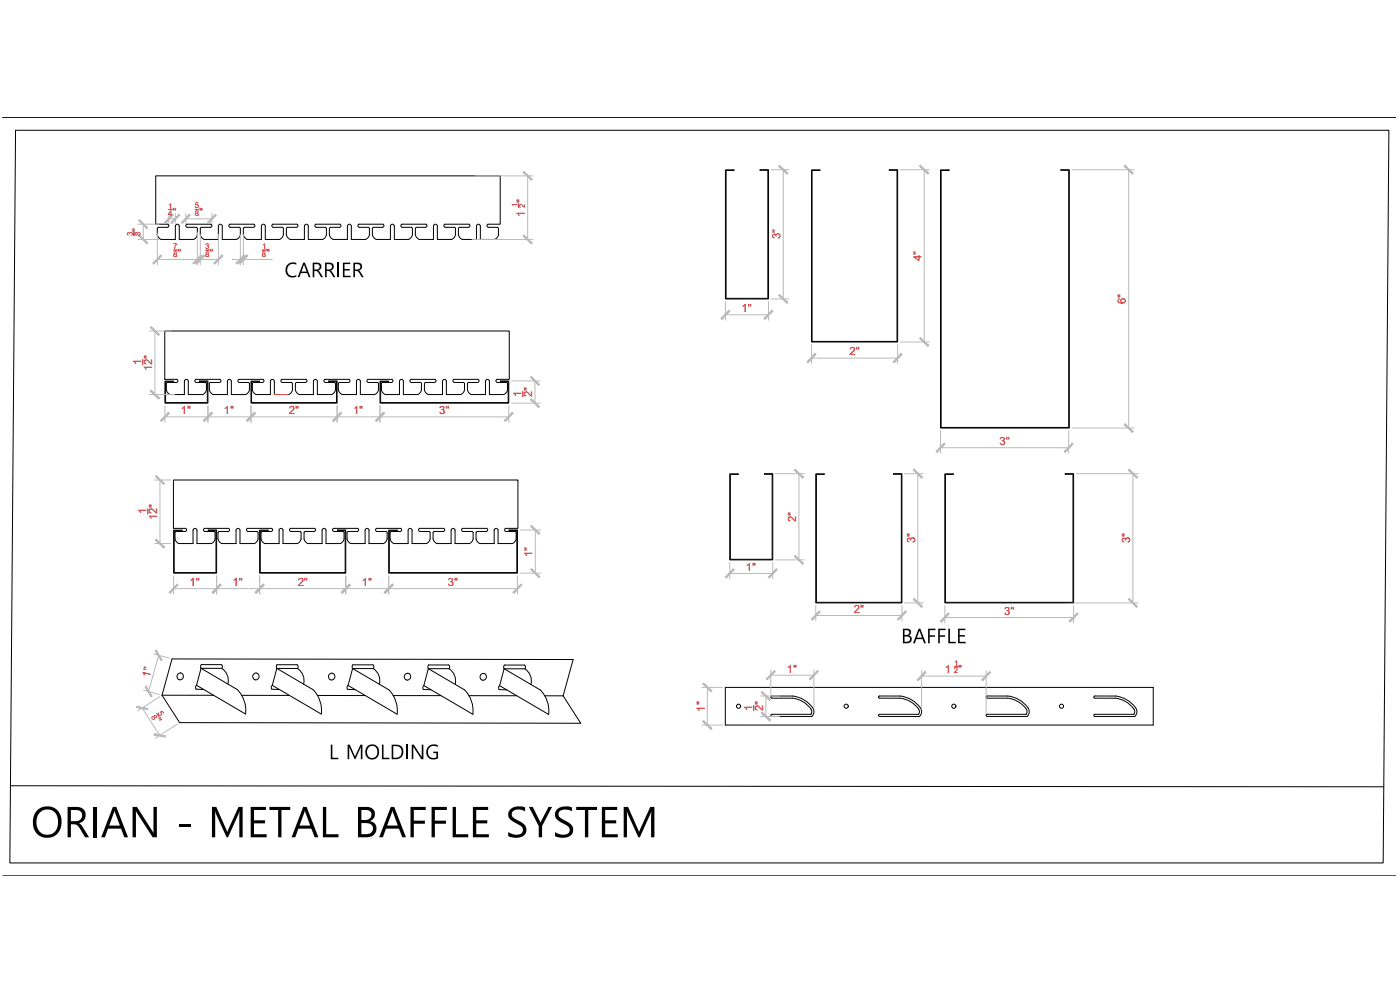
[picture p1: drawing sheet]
<svg xmlns="http://www.w3.org/2000/svg" width="353mm" height="250mm" viewBox="0 0 353 250" stroke-linecap="round" stroke-linejoin="round" font-family="sans-serif">
<defs><g id="words">
<g font-size="2.8" fill="#d00">
<text x="35.5" y="58.4" transform="rotate(-90 35.5 58.4)">&quot;</text>
<text x="43.5" y="54.5">&quot;</text>
<text x="50.2" y="54.5">&quot;</text>
<text x="132.4" y="54.7" transform="rotate(-90 132.4 54.7)">1 &quot;</text>
<text x="44.8" y="64.8">&quot;</text>
<text x="52.9" y="64.8">&quot;</text>
<text x="67.2" y="64.7">&quot;</text>
<text x="196.9" y="60.4" transform="rotate(-90 196.9 60.4)">3&quot;</text>
<text x="232.4" y="65.8" transform="rotate(-90 232.4 65.8)">4&quot;</text>
<text x="284" y="76.6" transform="rotate(-90 284 76.6)">6&quot;</text>
<text x="187" y="78.7">1&quot;</text>
<text x="214.3" y="89.6">2&quot;</text>
<text x="35.7" y="92" transform="rotate(-90 35.7 92)">1</text>
<text x="38.4" y="93.6" transform="rotate(-90 38.4 93.6)">12&quot;</text>
<text x="131.5" y="100" transform="rotate(-90 131.5 100)">1</text>
<text x="134.3" y="100.1" transform="rotate(-90 134.3 100.1)">2&quot;</text>
<text x="45.6" y="104.4">1&quot;</text>
<text x="56.5" y="104.4">1&quot;</text>
<text x="72.9" y="104.4">2&quot;</text>
<text x="89.1" y="104.4">1&quot;</text>
<text x="110.8" y="104.4">3&quot;</text>
<text x="252.1" y="112.2">3&quot;</text>
<text x="37" y="129.6" transform="rotate(-90 37 129.6)">1</text>
<text x="39.7" y="131.2" transform="rotate(-90 39.7 131.2)">12&quot;</text>
<text x="200.8" y="131.6" transform="rotate(-90 200.8 131.6)">2&quot;</text>
<text x="230.8" y="137" transform="rotate(-90 230.8 137)">3&quot;</text>
<text x="285.1" y="137" transform="rotate(-90 285.1 137)">3&quot;</text>
<text x="134.3" y="140.4" transform="rotate(-90 134.3 140.4)">1&quot;</text>
<text x="188.1" y="143.9">1&quot;</text>
<text x="47.8" y="147.7">1&quot;</text>
<text x="58.7" y="147.7">1&quot;</text>
<text x="75.1" y="147.7">2&quot;</text>
<text x="91.2" y="147.7">1&quot;</text>
<text x="113" y="147.7">3&quot;</text>
<text x="215.4" y="154.5">2&quot;</text>
<text x="253.3" y="155">3&quot;</text>
<text x="37.7" y="170.9" transform="rotate(-75 37.7 170.9)">1&quot;</text>
<text x="198.5" y="169.6">1&quot;</text>
<text x="238.3" y="169.8">1 &quot;</text>
<text x="177.7" y="179.4" transform="rotate(-90 177.7 179.4)">1&quot;</text>
<text x="189.8" y="179.3" transform="rotate(-90 189.8 179.3)">1</text>
<text x="192.5" y="179.3" transform="rotate(-90 192.5 179.3)">2&quot;</text>
<text x="38.7" y="181.7" transform="rotate(57 38.7 181.7)">&quot;</text>
</g>
<g font-size="2" fill="#d00">
<text x="42.4" y="52.6">1</text>
<text x="49.1" y="52.6">5</text>
<text x="130.5" y="52.3" transform="rotate(-90 130.5 52.3)">1</text>
<text x="132.4" y="52.3" transform="rotate(-90 132.4 52.3)">2</text>
<text x="33.5" y="59.5" transform="rotate(-90 33.5 59.5)">3</text>
<text x="35.5" y="59.5" transform="rotate(-90 35.5 59.5)">8</text>
<text x="42.4" y="54.5">4</text>
<text x="49.1" y="54.5">8</text>
<text x="43.7" y="62.8">7</text>
<text x="43.7" y="64.8">8</text>
<text x="51.8" y="62.8">3</text>
<text x="51.8" y="64.8">8</text>
<text x="66" y="64.7">8</text>
<text x="66.1" y="62.8">1</text>
<text x="240.7" y="167.9">1</text>
<text x="240.6" y="169.8">2</text>
<text x="39.7" y="179.7" transform="rotate(57 39.7 179.7)">5</text>
<text x="38.1" y="180.7" transform="rotate(57 38.1 180.7)">8</text>
</g>
</g></defs>
<!-- layer: HATCH -->
<g fill="none" stroke="#000" stroke-width=".25">
<path d="M.7 29.6h.1M.7 29.6h351.4M3.9 32.8h346.4l-1.4 184.8h-346.4zM42.3 56.5l-3 .1v-12.3h86.9v12.2h-3.1M42.3 56.5l.3 .3-.2 .5h-2.4l-.3 .2a2.67 2.67 0 0 0 .3 2.4l.6 .5h3.6v-3.4M44.2 57a.49 .49 0 0 1 .5-.5 .49 .49 0 0 1 .5 .5v3.4h3.6a1.66 1.66 0 0 0 1-1.2M47.1 56.5h6.1M47.1 56.5l-.2 .3 .2 .5h2.4l.3 .3M49.8 57.6v1.6M53.2 56.5l.2 .3-.2 .5h-2.4l-.2 .2a2.67 2.67 0 0 0 .3 2.4l.6 .5h3.6v-3.4a.49 .49 0 0 1 .5-.5 .49 .49 0 0 1 .5 .5v3.4h3.6l.6-.5 .3-.7M58 56.5h6M58 56.5l-.3 .3 .2 .5h2.4l.3 .3"/>
<path d="M60.6 57.6v1.6M63.9 57.3h-2.2l-.3 .2a2.7 2.7 0 0 0 .3 2.4l.6 .5M64 56.5l.3 .5-.4 .3M68.8 56.5h6.1M68.8 56.5l-.2 .3 .2 .5h2.4l.3 .3M71.5 57.6v1.6M71.5 59.2l-.3 .7-.7 .5h-3.6v-3.4a.49 .49 0 0 0-.5-.5 .49 .49 0 0 0-.5 .5v3.4h-3.6M74.9 56.5l.2 .3-.1 .5h-2.5l-.2 .2a2.7 2.7 0 0 0 .3 2.4l.6 .5h3.6v-3.4a.49 .49 0 0 1 .5-.5 .49 .49 0 0 1 .5 .5v3.4h3.6M79.7 56.5h6M79.7 56.5l-.3 .5 .4 .3M79.8 57.3h2.2l.3 .2a2.67 2.67 0 0 1-.3 2.4l-.6 .5M83.1 57.6l.1 2 .8 .8h3.6v-3.4a.49 .49 0 0 1 .5-.5 .49 .49 0 0 1 .5 .5v3.4h3.6"/>
<path d="M85.7 56.5l.3 .3-.2 .5h-2.4l-.3 .3M90.5 56.5h6.1M90.5 56.5l-.2 .5 .4 .3M90.6 57.3h2.3l.2 .2a2.67 2.67 0 0 1-.2 2.4l-.7 .5M93.9 57.6l.2 2 .8 .8h3.6v-3.4a.49 .49 0 0 1 .5-.5 .49 .49 0 0 1 .5 .5v3.4h3.6M96.6 56.5l.2 .3-.2 .5h-2.4l-.3 .3M101.4 56.5h6M101.4 56.5l-.3 .3 .2 .5h2.4l.3 .2a2.67 2.67 0 0 1-.3 2.4l-.6 .5M107.4 56.5l.3 .3-.2 .5h-2.4l-.3 .3M112.2 56.5l-.2 .3 .2 .5h2.4l.2 .2a2.7 2.7 0 0 1-.2 2.4l-.7 .5h-3.6v-3.4a.49 .49 0 0 0-.5-.5 .49 .49 0 0 0-.5 .5v3.4h-3.6l-.8-.8-.1-2M112.2 56.5h6.1M118.3 56.5l.2 .3-.2 .5h-2.4l-.2 .2a2.7 2.7 0 0 0 .3 2.4l.6 .5h3.6v-3.4a.49 .49 0 0 1 .5-.5 .49 .49 0 0 1 .5 .5v3.4h3.6l.6-.5a2.7 2.7 0 0 0 .3-2.4l-.3-.2h-2.4l-.2-.5 .3-.3"/>
<path d="M183 42.8h2.1v.2h-2v32.2h10.6v-32.3h-2v-.1h2.1v32.6h-10.8zM204.7 42.8h2.1v.2h-2v43.1h21.5v-43.2h-2v-.1h2.1v43.4h-21.7zM237.2 42.8h2.2v.2h-2v64.8h32.2v-64.9h-2v-.1h2.1v65.1h-32.5zM41.6 96.1h2.1v.1h-1.9v5.3h10.5v-5.3h-2v-.1h2.1v5.5h-10.8zM49.5 96.4h2.3l.2 .2a2.67 2.67 0 0 1-.3 2.4l-.6 .5M49.5 96.4l-.4-.3 .3-.5h6.1l.2 .3v.4l-.4 .1h-2.2l-.3 .2a2.7 2.7 0 0 0 .3 2.4l.7 .5h3.6v-3.4a.49 .49 0 0 1 .5-.5 .49 .49 0 0 1 .5 .5v3.4h3.6M60.4 96.4h2.2l.3 .2a2.67 2.67 0 0 1-.3 2.4l-.6 .5M63.3 96.1h2.1v.1h-1.9v5.3h21.4v-5.3h-2v-.1h2.1v5.5h-21.7zM63.7 96.8v1.5l.6 1 .3 .2h3.6v-3.4a.49 .49 0 0 1 .5-.5 .49 .49 0 0 1 .5 .5v3.4M66.3 95.6h-6l-.3 .5 .4 .3M66.3 95.6l.3 .3-.2 .5h-2.4l-.3 .4M71.2 96.4h2.3l.2 .2a2.67 2.67 0 0 1-.3 2.4l-.6 .5"/>
<path d="M74.5 96.8v1.5l.6 1 .4 .2h3.6v-3.4a.49 .49 0 0 1 .5-.5 .49 .49 0 0 1 .4 .5v3.4h3.6M77.1 95.6h-6l-.3 .5 .4 .3M77.2 95.6l.2 .3-.2 .5h-2.4l-.3 .4M88 95.6h-6l-.3 .3 .1 .4 .3 .1h2.2l.3 .2a2.7 2.7 0 0 1-.3 2.4l-.6 .5M88 95.6l.3 .3-.2 .5h-2.4l-.3 .2a2.67 2.67 0 0 0 .3 2.4l.6 .5h3.6v-3.4a.49 .49 0 0 1 .5-.5 .49 .49 0 0 1 .5 .5v3.4h3.6l.6-.5a2.7 2.7 0 0 0 .3-2.4l-.2-.2h-2.3l-.3-.1v-.4l.2-.3h6M95.8 96.1h2.2v.1h-2v5.3h32.2v-5.3h-2v-.1h2.1v5.5h-32.5zM98.9 95.6l.2 .3-.2 .5h-2.4l-.2 .2a2.7 2.7 0 0 0 .2 2.4l.7 .5h3.6v-3.4a.49 .49 0 0 1 .5-.5 .49 .49 0 0 1 .5 .5M101.7 96.1v3.4h3.7l.6-.5a2.7 2.7 0 0 0 .3-2.4l-.3-.2h-2.2l-.3-.1-.1-.4 .3-.3h6l.3 .3-.2 .5h-2.5l-.2 .2 .1 2.1 .8 .8h3.6v-3.4a.5 .5 0 0 1 .5-.5 .5 .5 0 0 1 .5 .5v3.4h3.6a1.61 1.61 0 0 0 1-1.2l-.2-1.8-2.4-.1-.3-.1v-.4l.2-.3h6.1l.2 .3v.4l-.4 .1h-2.2M118.2 96.4l-.2 .2a2.67 2.67 0 0 0 .2 2.4l.7 .5h3.6v-3.4a.49 .49 0 0 1 .5-.5 .49 .49 0 0 1 .5 .5v3.4h3.6a1.61 1.61 0 0 0 .9-1.2l-.1-1.8-2.4-.1-.4-.3 .3-.5h3.1v-12.1h-86.9v12.1h3l.3 .5-.4 .3h-2.3l-.2 .2v1.7l.3 .7 .6 .5h3.6v-3.4a.5 .5 0 0 1 .5-.5 .5 .5 0 0 1 .5 .5v3.4h3.6M184.1 119.5h2.1v.1h-2v21.4h10.6v-21.4h-2v-.2h2.1v21.8h-10.8zM205.8 119.5h2.1v.1h-2v32.3h21.4v-32.3h-1.9v-.2h2.1v32.6h-21.7zM238.3 119.5h2.1v.1h-1.9v32.3h32.1v-32.3h-1.9v-.2h2.1v32.6h-32.5z"/>
<path d="M43.8 133.7h2.1v.1h-2v10.6h10.6v-10.6h-2v-.2h2.1v10.9h-10.8zM46.8 133.2h-3.1v-12.2h86.9v12.2h-3M46.8 133.2l.2 .3-.1 .5h-2.5l-.2 .2a2.67 2.67 0 0 0 .3 2.4l.6 .5h3.6v-3.4a.49 .49 0 0 1 .5-.5 .49 .49 0 0 1 .5 .5v3.4h3.6a1.61 1.61 0 0 0 1-1.2l-.2-1.8-2.6-.1-.2-.5 .3-.3M51.6 133.2h6M57.6 133.2l.3 .3-.2 .5h-2.4l-.3 .2a2.67 2.67 0 0 0 .3 2.4l.7 .5h3.5l.1-3.4a.49 .49 0 0 1 .4-.5 .49 .49 0 0 1 .5 .5v3.4h3.6a1.61 1.61 0 0 0 1-1.2l-.1-1.8-2.6-.1-.2-.5 .3-.3M62.4 133.2h6.1M65.5 133.7h2.1v.1h-2v10.6h21.5v-10.6h-2v-.2h2.1v10.9h-21.7zM68.5 133.2l.2 .3-.1 .5h-2.5l-.2 .2a2.67 2.67 0 0 0 .3 2.4l.6 .5h3.6M73.3 133.2h6M73.3 133.2l-.2 .3 .1 .5h2.5l.2 .2a2.7 2.7 0 0 1-.3 2.4l-.6 .5h-3.6v-3.4a.49 .49 0 0 0-.5-.5 .49 .49 0 0 0-.5 .5v3.4M79.3 133.2l.3 .3-.2 .5h-2.4l-.3 .2a2.7 2.7 0 0 0 .3 2.4l.7 .5h3.6M81.2 133.7v3.4"/>
<path d="M84.2 133.2h6M84.2 133.2l-.3 .3 .2 .5h2.4l.3 .2a2.7 2.7 0 0 1-.3 2.4l-.7 .5h-3.6v-3.4a.49 .49 0 0 0-.5-.5 .49 .49 0 0 0-.4 .5M88.5 137.1h3.6M90.1 134h-2.3l-.2 .2a2.7 2.7 0 0 0 .3 2.4l.6 .5M90.2 133.2l.3 .5-.4 .3M92.1 133.7v3.4M95 133.2h6M95 133.2l-.3 .3 .2 .5h2.5l.2 .2a2.67 2.67 0 0 1-.3 2.4l-.6 .5h-3.6v-3.4a.49 .49 0 0 0-.5-.5 .49 .49 0 0 0-.5 .5M98 133.7h2.2v.1h-2v10.6h32.2v-10.6h-2v-.2h2.1v10.9h-32.5zM100.9 134h-2.2l-.3 .2a2.67 2.67 0 0 0 .3 2.4l.7 .5h3.6M101 133.2l.3 .5-.4 .3M102.9 133.7v3.4"/>
<path d="M105.9 133.2h6M105.9 133.2l-.3 .3 .2 .5h2.4l.3 .2a2.67 2.67 0 0 1-.3 2.4l-.7 .5h-3.6v-3.4a.49 .49 0 0 0-.5-.5 .49 .49 0 0 0-.4 .5M111.9 133.2l.2 .3-.1 .5h-2.5l-.2 .2a2.67 2.67 0 0 0 .3 2.4l.6 .5h3.6M113.8 133.7v3.4M116.7 133.2h6M116.7 133.2l-.3 .3 .2 .5h2.5l.2 .2a2.67 2.67 0 0 1-.3 2.4l-.6 .5h-3.6v-3.4a.49 .49 0 0 0-.5-.5 .49 .49 0 0 0-.5 .5M122.7 133.2l.3 .3-.2 .5h-2.4l-.3 .3M127.6 133.2l-.3 .5 .4 .3M127.7 134h2.2l.3 .2a2.7 2.7 0 0 1-.3 2.4l-.7 .5h-3.6v-3.4a.49 .49 0 0 0-.5-.5 .49 .49 0 0 0-.5 .5v3.4h-3.6l-.3-.2-.6-1v-1.6M40.9 175.3l2.5-9.2 101.2 .2-2.6 9.1M40.9 175.3h13M40.9 175.3l4.4 6.9 101.2 .2-4.5-7"/>
<path d="M45 171.3a.85 .85 0 0 0 1.3-.6 .85 .85 0 0 0-1.1-.9 .85 .85 0 0 0-.4 1.3l.2 .2M49.4 173.8h2M49.6 172.8a.75 .75 0 0 0-.2 1M50.7 168.5l9.1 5.4a7.5 7.5 0 0 1 2.1 6.1l-12.3-7.2M50.7 168.5l-1.1 4.3M50.7 168.5h5.2M50.8 167.6h5M50.8 167.6l-.2 .4 .1 .5M55.8 167.6l.3 .4-.2 .5M55.9 168.5a3.6 3.6 0 0 1 1.6 4M61 175.3h12M64.5 171.4a.85 .85 0 0 1-.8-1.2 .85 .85 0 0 1 1.5-.2 .85 .85 0 0 1-.4 1.4h-.3"/>
<path d="M68.7 172.8a.75 .75 0 0 0-.2 1l2 .1M69.8 168.5h5.2M69.8 168.5l9.2 5.4a7.5 7.5 0 0 1 2.1 6.1l-12.4-7.2M69.8 168.5l-1.1 4.3M74.9 167.6l.3 .4-.2 .5M74.9 167.6h-5l-.2 .4 .1 .5M75 168.5a3.6 3.6 0 0 1 1.6 4M80.1 175.4h12M83.7 169.7a.86 .86 0 0 0-.9 1.2 .86 .86 0 0 0 1.4 .3 .86 .86 0 0 0-.3-1.4l-.2-.1M87.8 172.8a.75 .75 0 0 0-.1 1l1.9 .1M88.9 168.6h5.2M88.9 168.6l9.2 5.3a7.5 7.5 0 0 1 2.1 6.2l-12.4-7.3"/>
<path d="M88.9 168.6l-1.1 4.2M89 167.6h5.1l.2 .5-.2 .5M89 167.6l-.2 .5 .1 .5M94.1 168.6a3.6 3.6 0 0 1 1.6 3.9M99.2 175.4h12M102.4 171.4a.85 .85 0 0 0 1.3-.6 .85 .85 0 0 0-1.1-1 .85 .85 0 0 0-.4 1.4l.2 .2M106.9 172.8a.75 .75 0 0 0-.1 1l1.9 .1M108 168.6l9.2 5.3a7.5 7.5 0 0 1 2.1 6.2l-12.4-7.2M108 168.6h5.2a3.6 3.6 0 0 1 1.6 3.9M108 168.6l-1.1 4.3M108.1 168.6l-.2-.5 .2-.5 5.1 .1 .2 .4-.2 .5M118.3 175.4h12.1"/>
<path d="M126 172.9a.75 .75 0 0 0-.1 1l1.9 .1M127.2 168.6l9.1 5.4a7.5 7.5 0 0 1 2.1 6.1M127.2 168.6h5.2M127.2 168.6l-1.2 4.3 12.4 7.2M127.2 168.6l-.2-.5 .2-.4h5.1l.3 .4-.2 .5M132.4 168.6a3.6 3.6 0 0 1 1.5 4M137.4 175.4h4.6M183 173.3h107.9v9.5h-107.9zM194.7 176h5.1M194.7 176l-.3-.2 .3-.3h5.2a7.1 7.1 0 0 1 5.1 2.9M199.8 176a6.7 6.7 0 0 1 4.7 2.8M204.5 178.8a1.02 1.02 0 0 1 0 1.3h-9.8l-.3 .3 .3 .2h10"/>
<path d="M205 178.4a1.62 1.62 0 0 1-.2 2.2M221.8 176h5.2M221.8 176l-.2-.2 .2-.3h5.2a7.1 7.1 0 0 1 5.1 2.9M227 176a5.9 5.9 0 0 1 4.9 3.4l-.2 .7M232.1 178.4a1.62 1.62 0 0 1-.2 2.2M249 176h5.1M249 176l-.3-.2 .3-.3h5.2a7.1 7.1 0 0 1 5.1 2.9M254.1 176a5.9 5.9 0 0 1 5 3.4l-.3 .7h-9.8l-.3 .3 .3 .2h10M259.3 178.4a1.62 1.62 0 0 1-.2 2.2M276.1 176h5.2M276.2 176l-.3-.2 .3-.3h5.1a7.1 7.1 0 0 1 5.1 2.9M281.3 176a5.9 5.9 0 0 1 4.9 3.4l-.2 .7"/>
<path d="M286.4 178.4a1.62 1.62 0 0 1-.2 2.2M2.7 198.1l346.4 .3M204.8 180.6h-.1M231.7 180.1h-9.9l-.2 .3 .2 .2h10.1M231.7 180.1h.1M231.9 180.6h.1M259.1 180.6h.1M286 180.1h-9.8l-.3 .3 .3 .2h10M286 180.1h.1M286.2 180.6h.1M.7 220.8h351.4"/>
<circle cx="121.9" cy="170.7" r=".84"/>
<circle cx="186.3" cy="178.1" r=".52"/>
<circle cx="213.4" cy="178.1" r=".52"/>
<circle cx="240.6" cy="178.1" r=".52"/>
<circle cx="267.7" cy="178.1" r=".52"/>
</g>
<g fill="none" stroke="#bababa" stroke-width=".25">
<path d="M34.8 56.5h5.3M36.1 56.5v3.9M39.7 58.8v8M42.6 55.2h1.6M42.6 53.8v2.5M44.2 53.8v2.5M46.9 53.8v2.5M46.9 55.2h6.5M49.8 58.6v8.2M50.5 59.1v7.7M53.4 53.8v2.5M55.1 59.1v7.7"/>
<path d="M60.6 59.1v7.7M61.4 59.1v7.7M119.8 44.3h14.6M133.1 44.3v16.1M194.5 42.8h4.4M197.6 42.8v32.6M227.1 42.8h7.4M233.1 42.8v43.4M270.4 42.8h15.6M284.7 42.8v65.1M34.8 60.4h5.3M39.7 65.4h10.1"/>
<path d="M50.5 65.4h4.6M58.6 65.4h10.1M119.1 60.4h15.3M183 76.1v4.6M183 79.4h10.8M193.8 76.1v4.6M194.5 75.4h4.4M37.7 83.5h5.4M37.7 99.5h6.3M39.1 83.5v16M129 96.1h7.3M134.9 96.1v5.5"/>
<path d="M204.7 86.9v4.7M204.7 90.3h21.7M226.4 86.9v4.7M227.1 86.2h7.4M41.6 105.1h86.7M41.6 102.3v4.2M52.4 102.3v4.2M63.3 102.3v4.2M85 102.3v4.2M95.8 102.3v4.2M128.3 102.3v4.2M129 101.6h7.3"/>
<path d="M195.6 119.4h7.3M201.5 119.4v21.8M228.2 119.4h4.7M231.5 119.4v32.6M237.2 108.6v5.6M237.2 112.9h32.4M269.6 108.6v5.6M270.4 107.9h15.6M271.5 119.4h15.6M285.8 119.4v32.6M39 121h4.1M39 137.1h4.1"/>
<path d="M40.4 121v16.1M131.2 133.6h5.2M135 133.6v10.9M43.8 148.4h86.7M43.8 145.2v4.6M54.6 145.2v4.6M65.5 145.2v4.6M87.2 145.2v4.6M98 145.2v4.6M130.5 145.2v4.6M131.2 144.5h5.2M184.1 141.8v4.1"/>
<path d="M184.1 144.6h10.8M194.9 141.8v4.1M195.6 141.2h7.3M205.8 152.7v3.8M205.8 155.2h21.7M227.5 152.7v3.8M228.2 152h4.7M238.3 152.7v4.4M238.3 155.7h32.5M268.8 152h18.3M270.8 152.7v4.4M35.9 178.5l4.4 6.9"/>
<path d="M36.2 174l4 1.1M38.7 164.9l4 1.1M40 165.2l-2.5 9.2M40.3 175.7l-5.6 3.5M177.1 173.3h5.2M178.4 173.3v9.5M191.8 175.5h4.8M193.2 175.5v5.1M194.4 168.9v6.2M194.4 170.3h10.9M205.3 168.9v9.6M232.5 169.1v9.7"/>
<path d="M232.5 170.5h16.2M248.7 169.1v10.8M44.7 182.6l-5.5 3.6M177.1 182.8h5.2M191.8 180.6h4.8"/>
</g>
<!-- layer: 0 -->
<g fill="#bababa" stroke="#bababa" stroke-width=".25">
<path d="M132 43.4l2 2.1 .2-.2zM132 43.4l.2-.2 2 2.1z"/>
<path d="M132.2 59.2l-.2 .3 2.2 1.8zM132 59.5l2.2 1.8-.2 .2z"/>
<path d="M40.6 64.3l-1.8 2.3 2-2.1zM40.6 64.3l-1.8 2.3-.2-.3z"/>
<path d="M48.7 66.3l.2 .3 1.8-2.3zM50.7 64.3l.2 .2-2 2.1z"/>
<path d="M51.4 64.3l-1.8 2.3 2.1-2.1zM51.4 64.3l-1.8 2.3-.2-.3z"/>
<path d="M54 66.3l.2 .3 1.8-2.3zM56 64.3l.2 .2-2 2.1z"/>
<path d="M61.5 64.3l-2 2 .2 .2zM61.5 64.3l.3 .2-2.1 2z"/>
<path d="M62.3 64.3l-1.8 2.2 2-2zM60.2 66.3l2.1-2-1.8 2.2z"/>
<path d="M195.3 169.1l-1.8 2.3 2-2.1zM193.3 171.2l2-2.1-1.8 2.3z"/>
<path d="M204.2 171.2l.2 .2 1.8-2.3zM206.2 169.1l.2 .2-2 2.1z"/>
<path d="M233.4 169.4l-1.9 2.2 2.1-2zM231.3 171.4l2.1-2-1.9 2.2z"/>
<path d="M247.6 171.4l.2 .2 1.8-2.2zM249.6 169.4l.3 .2-2.1 2z"/>
<path d="M177.3 172.4l2 2.1 .3-.3zM177.3 172.4l.2-.2 2.1 2z"/>
<path d="M177.3 181.9l2.3 1.8-2.1-2zM177.3 181.9l2.3 1.8-.3 .2z"/>
<path d="M34.4 178.4l2.8 .6 .1-.3zM34.5 178.1l2.8 .6-2.9-.3z"/>
<path d="M38.9 185v.3l2.8 .3zM38.9 185.3l2.8 .3v.3z"/>
<path d="M39.2 164l1.4 2.5 .2-.1zM39.2 164l.2-.1 1.4 2.5z"/>
<path d="M36.6 173.2l1.7 2.3-1.4-2.5zM36.6 173.2l1.7 2.3-.2 .2z"/>
<path d="M192.1 174.6l2 2 .2-.2zM192.1 174.6l.2-.2 2 2z"/>
<path d="M192.1 179.7l2.2 1.9-2-2.1zM192.1 179.7l2.2 1.9-.2 .2z"/>
<path d="M133.8 95.1l2 2.1 .3-.2zM133.8 95.1l.2-.2 2.1 2.1z"/>
<path d="M134 100.5l-.2 .2 2.3 1.9zM133.8 100.7l2.3 1.9-.3 .2z"/>
<path d="M85.9 104l-1.8 2.2 2.1-2zM85.9 104l-1.8 2.2-.2-.2z"/>
<path d="M94.7 106l.2 .2 1.9-2.2zM96.8 104l.2 .2-2.1 2z"/>
<path d="M64.2 104l-1.8 2.2 2-2zM62.2 106l2-2-1.8 2.2z"/>
<path d="M83.9 106l.2 .2 1.8-2.2zM85.9 104l.3 .2-2.1 2z"/>
<path d="M96.8 104l-1.9 2.2 2.1-2zM96.8 104l-1.9 2.2-.2-.2z"/>
<path d="M129.2 104l-2 2 .2 .2zM129.2 104l.3 .2-2.1 2z"/>
<path d="M53.4 104l-1.9 2.2 2.1-2zM53.4 104l-1.9 2.2-.2-.2z"/>
<path d="M62.2 106l.2 .2 1.8-2.2zM64.2 104l.2 .2-2 2z"/>
<path d="M42.5 104l-1.8 2.2 2-2zM42.5 104l-1.8 2.2-.2-.2z"/>
<path d="M51.3 106l.2 .2 1.9-2.2zM53.4 104l.2 .2-2.1 2z"/>
<path d="M37.9 82.5l2.1 2.1 .2-.2zM37.9 82.5l.3-.2 2 2.1z"/>
<path d="M38.2 98.4l-.3 .2 2.3 1.8zM37.9 98.6l2.3 1.8-.2 .2z"/>
<path d="M133.9 132.7l2 2.1 .3-.3zM133.9 132.7l.2-.2 2.1 2z"/>
<path d="M134.1 143.4l-.2 .2 2.3 1.8zM133.9 143.6l2.3 1.8-.3 .2z"/>
<path d="M99 147.3l-1.9 2.2 2.1-2zM96.9 149.3l2.1-2-1.9 2.2z"/>
<path d="M129.4 149.3l.2 .2 1.8-2.2zM131.4 147.3l.2 .2-2 2z"/>
<path d="M88.1 147.3l-1.8 2.2 2-2zM88.1 147.3l-1.8 2.2-.2-.2z"/>
<path d="M96.9 149.3l.2 .2 1.9-2.2zM99 147.3l.2 .2-2.1 2z"/>
<path d="M66.4 147.3l-1.8 2.2 2-2zM66.4 147.3l-1.8 2.2-.2-.2z"/>
<path d="M86.1 149.3l.2 .2 1.8-2.2zM88.1 147.3l.2 .2-2 2z"/>
<path d="M55.5 147.3l-1.8 2.2 2.1-2zM55.5 147.3l-1.8 2.2-.2-.2z"/>
<path d="M66.4 147.3l-2 2 .2 .2zM66.4 147.3l.2 .2-2 2z"/>
<path d="M44.7 147.3l-1.8 2.2 2-2zM42.7 149.3l2-2-1.8 2.2z"/>
<path d="M53.5 149.3l.2 .2 1.8-2.2zM55.5 147.3l.3 .2-2.1 2z"/>
<path d="M39.2 120.1l2.1 2 .2-.2zM39.2 120.1l.2-.2 2.1 2z"/>
<path d="M39.4 135.9l-.2 .3 2.3 1.8zM39.2 136.2l2.3 1.8-.2 .2z"/>
<path d="M284.6 118.5l2.1 2.1 .2-.3zM284.9 118.3l2 2-2.3-1.8z"/>
<path d="M284.9 150.9l-.3 .2 2.3 1.8zM284.6 151.1l2.3 1.8-.2 .2z"/>
<path d="M283.6 41.9l2 2 .2-.2zM283.8 41.7l2 2-2.2-1.8z"/>
<path d="M283.8 106.8l-.2 .2 2.2 1.8zM283.6 107l2.2 1.8-.2 .3z"/>
<path d="M232 41.9l2 2 .2-.2zM232 41.9l.2-.2 2 2z"/>
<path d="M232 85.3l2.2 1.8-2-2zM232 85.3l2.2 1.8-.2 .3z"/>
<path d="M196.4 41.9l2.1 2 .2-.2zM196.7 41.7l2 2-2.3-1.8z"/>
<path d="M196.7 74.3l-.3 .2 2.3 1.8zM196.4 74.5l2.3 1.8-.2 .2z"/>
<path d="M200.4 118.5l2 2.1 .2-.3zM200.4 118.5l.2-.2 2 2z"/>
<path d="M200.4 140.3l2.2 1.8-2-2.1zM200.4 140.3l2.2 1.8-.2 .2z"/>
<path d="M230.4 118.5l2 2.1 .2-.3zM230.4 118.5l.2-.2 2 2z"/>
<path d="M230.4 151.1l2.2 1.8-2-2zM230.4 151.1l2.2 1.8-.2 .2z"/>
<path d="M47.8 54l-1.8 2.3 2-2zM45.7 56.1l2.1-2.1-1.8 2.3z"/>
<path d="M54.4 54l-2.1 2.1 .2 .2zM54.4 54l.2 .3-2.1 2z"/>
<path d="M43.5 54.1l-1.8 2.2 2-2zM41.5 56.1l2-2-1.8 2.2z"/>
<path d="M43.1 56.1l.2 .2 1.8-2.2zM45.1 54.1l.3 .2-2.1 2z"/>
<path d="M35 55.6l2 2.1 .3-.3zM35 55.6l.2-.2 2.1 2z"/>
<path d="M35.2 59.2l-.2 .3 2.3 1.8zM35 59.5l2.3 1.8-.3 .2z"/>
<path d="M183.9 78.2l-1.8 2.3 2-2zM183.9 78.2l-1.8 2.3-.2-.2z"/>
<path d="M192.7 80.3l.2 .2 1.8-2.3zM194.7 78.2l.3 .3-2.1 2z"/>
<path d="M205.6 89.2l-1.8 2.2 2-2zM205.6 89.2l-1.8 2.2-.2-.2z"/>
<path d="M225.3 91.2l.2 .2 1.8-2.2zM227.3 89.2l.2 .2-2 2z"/>
<path d="M238.1 111.8l-1.8 2.2 2.1-2zM238.1 111.8l-1.8 2.2-.2-.2z"/>
<path d="M268.4 113.8l.3 .2 1.8-2.2zM270.5 111.8l.2 .2-2 2z"/>
<path d="M185 143.5l-1.8 2.2 2-2zM185 143.5l-1.8 2.2-.3-.2z"/>
<path d="M193.8 145.5l.2 .2 1.8-2.2zM195.8 143.5l.2 .2-2 2z"/>
<path d="M206.7 154.1l-1.8 2.2 2-2zM204.6 156.1l2.1-2-1.8 2.2z"/>
<path d="M226.4 156.1l.2 .2 1.8-2.2zM228.4 154.1l.2 .2-2 2z"/>
<path d="M239.2 154.6l-1.8 2.2 2-2zM239.2 154.6l-1.8 2.2-.2-.2z"/>
<path d="M271.7 154.6l-2 2 .2 .2zM271.7 154.6l.2 .2-2 2z"/>
</g>
<!-- layer: HATCH -->
<g fill="none" stroke="#d00" stroke-width=".25">
<path d="M33.8 58.5v.9M42.4 52.8h1M49.2 52.8h.9M130.7 51.3v1M43.8 63.1h.9M51.8 63.1h1M66.1 63.1h1M36 90.7v1.3M131.9 98.7v1.3M37.3 128.2v1.4M39.5 179.9l.6 .8M190.1 177.9v1.3"/>
<path d="M240.7 168.1h.9"/>
</g>
<path d="M69.2 99.5h3.6" fill="none" stroke="#f00" stroke-width=".25"/>
<!-- layer: text -->
<g fill="#000">
<path d="M72.5 66.7l1.1-.5 1.1 .1v.4l-1-.2-.7 .3-.4 .6-.2 .6 .1 .7 .4 .6 .8 .3 1-.3v.4l-1.3 .2-1.1-.6-.3-1.3zM86.5 66.2h1.8v.4h-1.4v1.2h1.3v.4h-1.3v1.3h1.5v.4h-1.9zM234.1 158.5h1.9v.4h-1.5v1.3h1.3v.4h-1.3v1.6h-.4zM236.7 158.5h1.8v.4h-1.4v1.3h1.3v.4h-1.3v1.6h-.4zM239.2 158.5h.4v3.3h1.5v.4h-1.9zM241.7 158.5h1.8v.4h-1.4v1.2h1.3v.4h-1.3v1.3h1.5v.4h-1.9zM83.4 187.8h.4v3.3h1.5v.3h-1.9zM87.7 187.8h.5l1.3 3 1.4-3h.5v3.6h-.4v-3.2l-1.4 3.2h-.1l-1.4-3.2v3.2h-.4zM96.3 187.8h.4v3.3h1.5v.3h-1.9zM103.9 187.8h.5l2 3.1v-3.1h.4v3.6h-.5l-2-3.2v3.2h-.4zM108 188.3l1.1-.6 1.3 .2v.4l-.9-.2-1 .2-.4 .6-.2 .9 .5 1 1.1 .3 .6-.2v-1h-.8v-.4h1.2v1.7l-1.4 .3-1.1-.5-.4-.7-.1-.8zM23.6 203.5h.8v7.6h-.8z"/>
<path d="M33.4 203.5h1.2l4.1 6.6v-6.6h.9v7.6h-1.1l-4.2-6.7v6.7h-.9zM45.1 207.7h2.9v.7h-2.9zM53.5 203.5h1.1l2.7 6.2 2.9-6.2h1v7.6h-.8v-6.6l-2.9 6.6h-.4l-2.9-6.6 .1 6.6h-.8zM63.2 203.5h3.9v.7h-3v2.6h2.8v.8h-2.8v2.7h3.2v.8h-4.1zM68 203.5h5.2v.7h-2.2v6.9h-.8v-6.9h-2.2zM81.4 203.5h.9v6.8h3.1v.8h-4zM103.5 203.5h3.9v.7h-3v2.7h2.8v.8h-2.8v3.4h-.9zM108.9 203.5h3.8v.7h-3v2.7h2.8v.8h-2.8v3.4h-.8zM114.2 203.5h.8v6.8h3.1v.8h-3.9zM119.3 203.5h3.8v.7h-3v2.6h2.8v.8h-2.8v2.7h3.2v.8h-4zM128.7 204.1l.7-.5 .9-.2h1.5l.7 .2v1l-.8-.4-1.1-.1a1.28 1.28 0 0 0-1.5 1.1 1.28 1.28 0 0 0 1.1 1.4l2 1.2 .4 .5 .2 .8-.1 .7-.3 .6-.6 .5-.9 .3h-1.3l-1.3-.3-.1-.1v-1l.9 .5 1.3 .2a1.3 1.3 0 0 0 1.5-1.1 1.3 1.3 0 0 0-1.1-1.5l-1.6-.9-.8-.8-.2-1.2zM133.4 203.5h1l1.9 3.9 2.1-3.9h.9l-2.6 4.8v2.8h-.8v-2.8z"/>
<path d="M140.5 204.1l.7-.5 .8-.2h1.5l.8 .2v1l-.8-.4-1.1-.1a1.27 1.27 0 0 0-1.5 1 1.27 1.27 0 0 0 1 1.5l2.1 1.3 .6 1.2-.1 .6-.4 .8-.6 .4-.8 .3h-1.3l-1.3-.3-.1-.1v-1l1.3 .6 1 .1a1.29 1.29 0 0 0 1.4-1.2 1.29 1.29 0 0 0-1.1-1.4l-1.5-.8-.9-.8-.2-1.4zM145.3 203.5h5.3v.7h-2.2v6.9h-.9v-6.9h-2.2zM151.8 203.5h3.9v.7h-3v2.6h2.7v.8h-2.7v2.7h3.1v.8h-4zM157.3 203.5h1.1l2.8 6.2 2.8-6.2h1.1v7.6h-.9l.1-6.6-2.9 6.6h-.4l-2.9-6.6v6.6h-.8z"/>
<path d="M76.5 66.2h.4l1.4 3.7h-.4l-.4-1h-1.6l-.4 1h-.4zM76.7 66.7l-.7 1.8h1.3z"/>
<path d="M78.9 66.2h1.4l.6 .5v1l-.7 .5 1.3 1.7h-.5l-.8-1.3-.5-.3h-.4v1.6h-.4zM79.3 66.6v1.4l1.1-.2 .2-.5-.1-.5z"/>
<path d="M82 66.2h1.4l.6 .5 .1 .9-.7 .6 1.2 1.7h-.5l-.8-1.3-.5-.3h-.4v1.6h-.4zM82.4 66.6v1.4l.8-.1 .4-.2 .2-.5-.2-.4z"/>
<path d="M89.1 66.2h1.4l.7 .4v1.1l-.7 .5 1.2 1.7h-.4l-.8-1.3-.5-.3h-.5v1.6h-.4zM89.5 66.6v1.4l1.2-.2 .2-.5-.2-.5z"/>
<path d="M227.7 158.5l1.4 .1 .7 .5-.2 .8-.4 .3 .6 .4 .2 .7-.2 .4-.5 .4-1.6 .1zM228.2 158.9v1.2h.7l.3-.2 .2-.4-.2-.4zM228.2 160.5v1.3l1.2-.2 .2-.5-.2-.4z"/>
<path d="M231.7 158.5h.4l1.4 3.7h-.4l-.4-1.1h-1.6l-.3 1.1h-.5zM231.9 158.9l-.6 1.9h1.3z"/>
<path d="M92.7 188.1l.7-.3 .8-.1 .7 .3 .4 .4 .3 .8v.9l-.3 .6-.4 .5-.8 .3h-.6l-.6-.2-.5-.6-.2-1.4zM93 188.4l-.4 1 .2 1.2 .8 .5 1.1-.2 .5-.9-.2-1.3-.4-.4-.5-.2h-.6z"/>
<path d="M98.8 187.8h1.7l1 .7 .2 .7v.9l-.3 .6-.6 .5-.7 .2h-1.3zM99.2 188.1v3l1.5-.2 .5-.7 .1-.8-.2-.7-.7-.5z"/>
<path d="M9.3 204.4l1.2-.8 1.8-.3 1.4 .4 1.1 1 .6 1.5 .1 1.9-.5 1.4-.8 1-1 .5-1.7 .2-1.2-.3-1.1-.9-.8-1.4-.1-1.4 .3-1.5zM10.2 204.7l-.6 .8-.4 1.1v1.4l.4 1.2 .8 .9 .8 .3h1.2l1-.3 .7-.8 .5-1.2v-1.5l-.4-1.3-.9-.9-1-.3-1.1 .1z"/>
<path d="M17 203.5h2.9l.7 .2 .6 .6 .4 .8-.1 1.2-.7 .8-.9 .5 .7 .5 1.9 3h-1l-1.6-2.6a1.4 1.4 0 0 0-1.3-.7h-.7v3.3h-.9zM17.9 204.2v2.8h1.2a1.42 1.42 0 0 0 1.6-1.4 1.42 1.42 0 0 0-1.5-1.4z"/>
<path d="M28.5 203.5h.8l3 7.6h-.9l-.9-2.2h-3.3l-.7 2.2h-1zM28.9 204.4l-1.4 3.8h2.7z"/>
<path d="M76.5 203.5h.8l3 7.6h-.9l-.9-2.2h-3.2l-.8 2.2h-1zM76.9 204.4l-1.3 3.8h2.6z"/>
<path d="M90.3 203.5h2.5l.9 .2a1.84 1.84 0 0 1 .8 1.8 1.84 1.84 0 0 1-1.2 1.5l.8 .3 .7 .7 .2 1.1-.4 1-.5 .5-.9 .4-2.9 .1zM91.2 204.2v2.6h.9a1.29 1.29 0 0 0 1.6-1.2 1.29 1.29 0 0 0-1.5-1.4zM91.2 207.5v2.8h1.2a1.45 1.45 0 0 0 1.7-1.5 1.45 1.45 0 0 0-1.9-1.3z"/>
<path d="M98.6 203.5h.8l3 7.6h-.9l-.9-2.2h-3.2l-.8 2.2h-1zM99 204.4l-1.4 3.8h2.7z"/>
</g>
<path d="M85.3 66.2v3.7M102.7 187.8v3.6" fill="none" stroke="#000" stroke-width=".4"/>
<use href="#words"/>
</svg>
